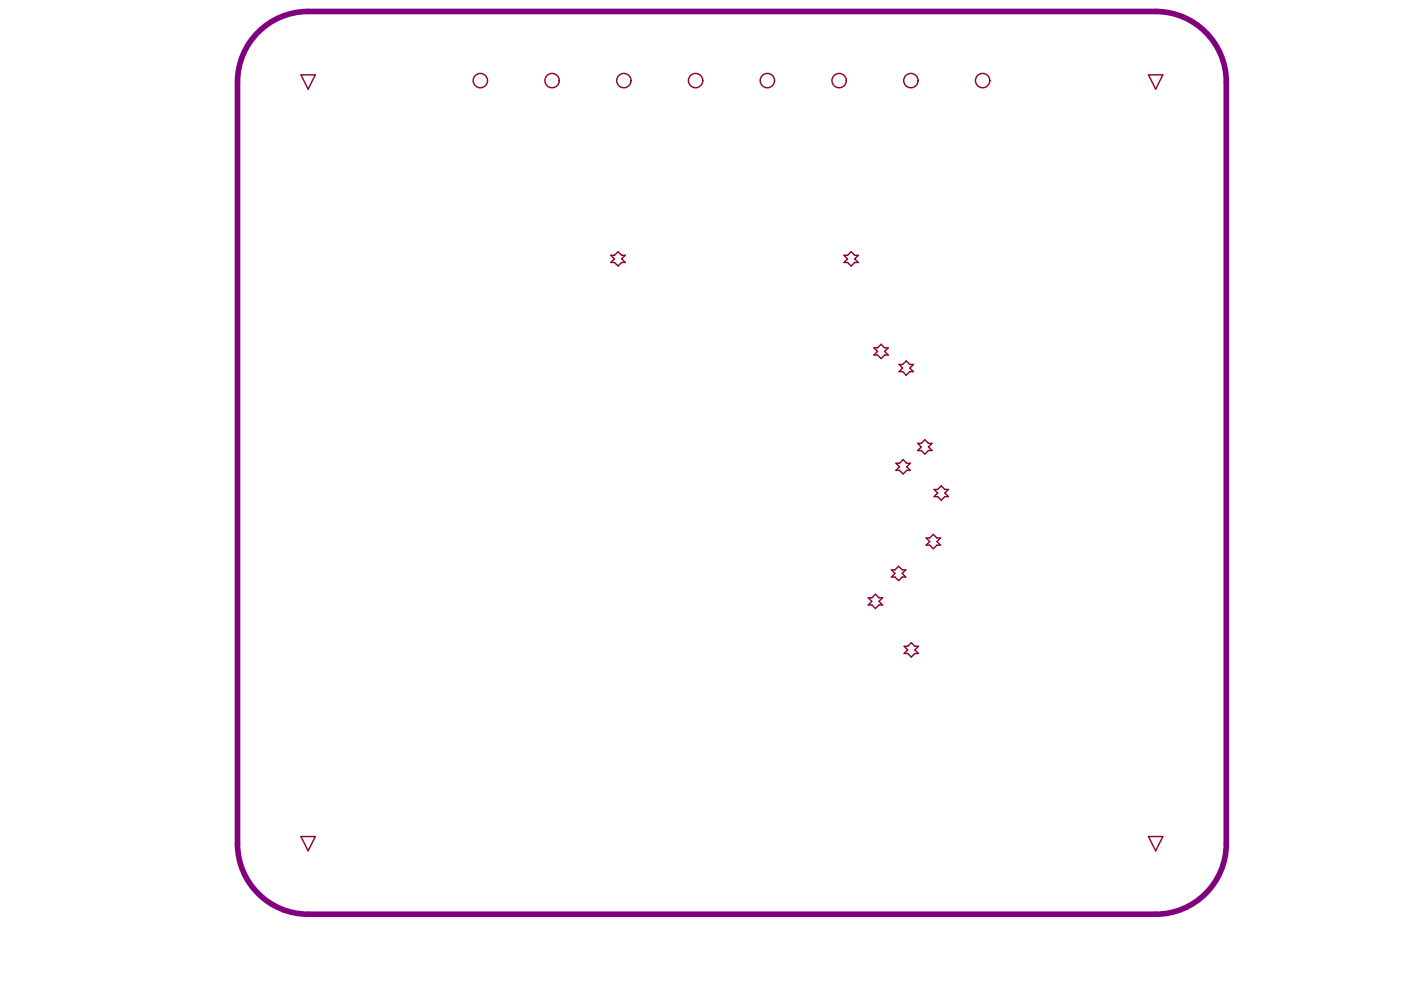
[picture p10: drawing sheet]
<svg xmlns="http://www.w3.org/2000/svg" width="297mm" height="210mm" viewBox="0 0 297 210" stroke-linecap="round" stroke-linejoin="round" font-family="sans-serif">
<path d="M54.7 6.8a14.9 14.9 0 0 1 10.6-4.4h179.7a15 15 0 0 1 15 15v161.5a15 15 0 0 1-15 14.9h-179.7a15 15 0 0 1-14.9-14.9v-161.5a14.9 14.9 0 0 1 4.3-10.6z" fill="none" stroke="#800080" stroke-width="1.2"/>
<g fill="none" stroke="#8d0034" stroke-width=".3">
<path d="M63.8 15.9h3.1l-1.6 3zM243.5 15.9h3l-1.5 3zM129.5 54.1h.8l.7-.7 .8 .7h.8l-.8 .8 .8 .8h-.8l-.8 .7-.7-.7h-.8l.8-.8zM178.9 54.1h.8l.8-.7 .7 .7h.8l-.8 .8 .8 .8h-.8l-.7 .7-.8-.7h-.8l.8-.8zM185.3 73.7h.7l.8-.7 .8 .7h.7l-.7 .8 .7 .8h-.7l-.8 .7-.8-.7h-.7l.7-.8zM190.6 77.3h.8l.7-.8 .8 .8h.8l-.8 .7 .8 .8h-.8l-.8 .8-.7-.8h-.8l.8-.8zM190 98.2h.7l.8-.7 .7 .7h.8l-.8 .8 .8 .7h-.8l-.7 .8-.8-.8h-.7l.7-.7zM194.6 94h.7l.8-.8 .7 .8h.8l-.8 .8 .8 .7h-.8l-.7 .8-.8-.8h-.7l.7-.7zM196.4 114.1h.7l.8-.8 .7 .8h.8l-.8 .7 .8 .8h-.8l-.7 .7-.8-.7h-.7l.7-.8zM198 103.8h.8l.8-.8 .7 .8h.8l-.8 .7 .8 .8h-.8l-.7 .8-.8-.8h-.8l.8-.8zM184.1 126.7h.7l.8-.7 .8 .7h.7l-.7 .8 .7 .8h-.7l-.8 .7-.8-.7h-.7l.7-.8zM189 120.8h.8l.7-.7 .8 .7h.7l-.7 .8 .7 .7h-.7l-.8 .8-.7-.8h-.8l.8-.7z"/>
<path d="M191.7 137h.8l.7-.7 .8 .7h.7l-.7 .8 .7 .8h-.7l-.8 .7-.7-.7h-.8l.8-.8zM63.8 177.4h3.1l-1.6 3zM243.5 177.4h3l-1.5 3z"/>
<circle cx="101.8" cy="17.1" r="1.52"/>
<circle cx="117.1" cy="17.1" r="1.52"/>
<circle cx="132.3" cy="17.1" r="1.52"/>
<circle cx="147.5" cy="17.1" r="1.52"/>
<circle cx="162.7" cy="17.1" r="1.52"/>
<circle cx="177.9" cy="17.1" r="1.52"/>
<circle cx="193.1" cy="17.1" r="1.52"/>
<circle cx="208.3" cy="17.1" r="1.52"/>
</g>
</svg>
